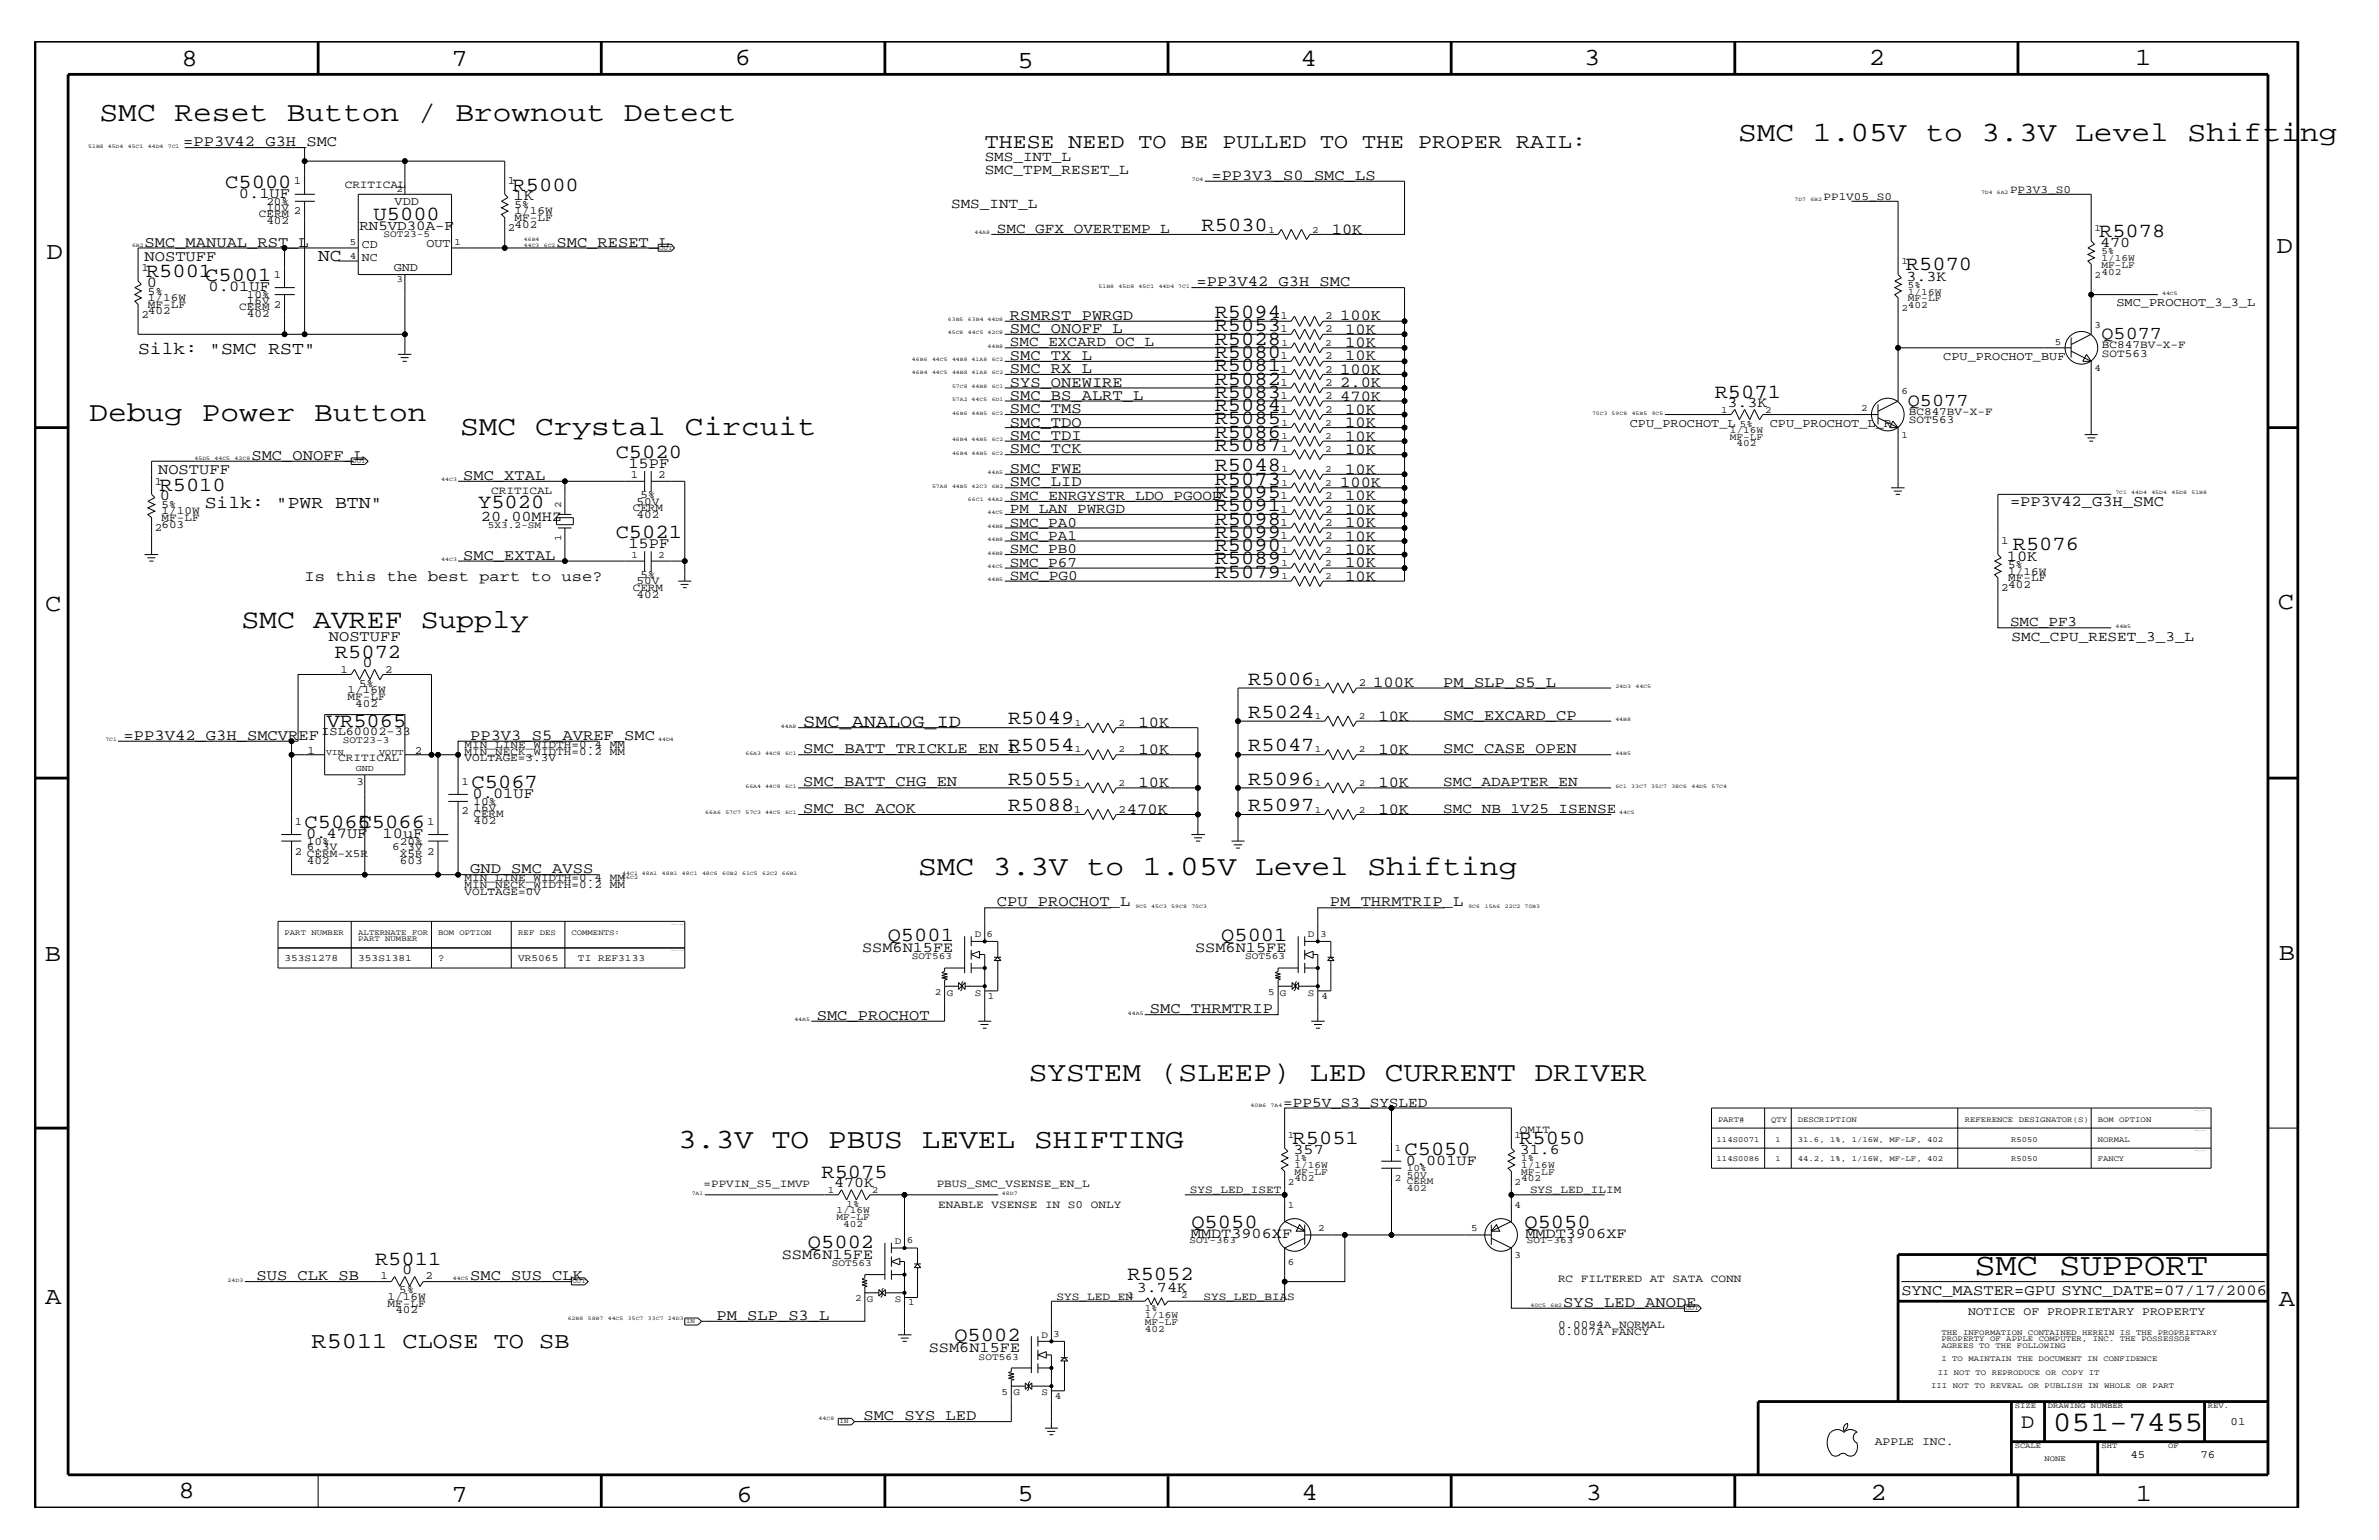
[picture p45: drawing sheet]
<svg xmlns="http://www.w3.org/2000/svg" width="432mm" height="279mm" viewBox="0 0 432 279" stroke-linecap="round" stroke-linejoin="round" font-family="sans-serif">
<defs><g id="words">
<text font-size="5.8" x="358.4" y="231.3">SMC SUPPORT</text>
<text font-size="5.2" x="372.6" y="259.7">051-7455</text>
<g font-size="5.1">
<text x="18.1" y="22">SMC Reset Button / Brownout Detect</text>
<text x="315.5" y="25.6">SMC 1.05V to 3.3V Level Shifting</text>
<text x="16.2" y="76.4">Debug Power Button</text>
<text x="83.5" y="78.9">SMC Crystal Circuit</text>
<text x="166.6" y="158.7">SMC 3.3V to 1.05V Level Shifting</text>
<text x="186.7" y="196.2">SYSTEM (SLEEP) LED CURRENT DRIVER</text>
<text x="123.1" y="208.3">3.3V TO PBUS LEVEL SHIFTING</text>
</g>
<text font-size="4.9" x="43.8" y="113.9">SMC AVREF Supply</text>
<g font-size="4.5">
<text x="133.3" y="11.9">6</text>
<text x="287.5" y="11.9">3</text>
<text x="339.2" y="11.8">2</text>
<text x="387.5" y="11.8">1</text>
<text x="32.9" y="12.1">8</text>
<text x="82" y="12.1">7</text>
<text x="184.7" y="12.4">5</text>
<text x="236" y="12.1">4</text>
<text x="8.5" y="47">D</text>
<text x="413.2" y="45.9">D</text>
<text x="8.2" y="110.8">C</text>
<text x="413.4" y="110.5">C</text>
<text x="8.1" y="174.3">B</text>
<text x="413.6" y="174.2">B</text>
<text x="8.2" y="236.6">A</text>
<text x="413.6" y="236.9">A</text>
<text x="32.4" y="271.7">8</text>
<text x="82" y="272.6">7</text>
<text x="133.7" y="272.6">6</text>
<text x="184.7" y="272.3">5</text>
<text x="236.2" y="272.1">4</text>
<text x="287.9" y="272.1">3</text>
<text x="339.5" y="272.1">2</text>
<text x="387.7" y="272.4">1</text>
</g>
<text font-size="4.1" x="56.6" y="244.6">R5011 CLOSE TO SB</text>
<text font-size="3.8" x="178.7" y="26.8">THESE NEED TO BE PULLED TO THE PROPER RAIL:</text>
<text font-size="3.7" x="366.9" y="259.1">D</text>
<g font-size="3.6">
<text x="40.9" y="34.1">C5000</text>
<text x="93" y="34.6">R5000</text>
<text x="67.8" y="39.9">U5000</text>
<text x="218.1" y="41.9">R5030</text>
<text x="381" y="43">R5078</text>
<text x="26.5" y="50.2">R5001C5001</text>
<text x="345.9" y="49.1">R5070</text>
<text x="220.5" y="57.7">R5094</text>
<text x="220.5" y="60.1">R5053</text>
<text x="220.5" y="64.9">R5080</text>
<text x="220.5" y="62.5">R5028</text>
<text x="220.5" y="67.3">R5081</text>
<text x="220.5" y="69.8">R5082</text>
<text x="220.5" y="77">R5085</text>
<text x="220.5" y="72.2">R5083</text>
<text x="220.5" y="74.6">R5084</text>
<text x="311.2" y="72.2">R5071</text>
<text x="111.8" y="83.1">C5020</text>
<text x="220.5" y="79.4">R5086</text>
<text x="220.5" y="81.8">R5087</text>
<text x="29" y="89">R5010</text>
<text x="220.5" y="85.5">R5048</text>
<text x="220.5" y="87.9">R5073</text>
<text x="86.8" y="92.1">Y5020</text>
<text x="220.5" y="92.7">R5091</text>
<text x="220.5" y="95.2">R5098</text>
<text x="220.5" y="90.3">R5095</text>
<text x="111.8" y="97.6">C5021</text>
<text x="220.5" y="97.6">R5099</text>
<text x="220.5" y="100">R5090</text>
<text x="365.3" y="99.9">R5076</text>
<text x="220.5" y="104.8">R5079</text>
<text x="220.5" y="102.4">R5089</text>
<text x="60.8" y="119.3">R5072</text>
<text x="226.6" y="124.2">R5006</text>
<text x="59.3" y="131.9">VR5065</text>
<text x="183" y="131.4">R5049</text>
<text x="226.6" y="130.2">R5024</text>
<text x="183" y="136.3">R5054</text>
<text x="226.6" y="136.3">R5047</text>
<text x="85.6" y="142.9">C5067</text>
<text x="183" y="142.4">R5055</text>
<text x="226.6" y="142.4">R5096</text>
<text x="183" y="147.2">R5088</text>
<text x="226.6" y="147.2">R5097</text>
<text x="55.3" y="150.2">C5065</text>
<text x="65.1" y="150.2">C5066</text>
<text x="161.1" y="170.8">Q5001</text>
<text x="221.7" y="170.8">Q5001</text>
<text x="234.6" y="207.5">R5051</text>
<text x="254.9" y="209.5">C5050</text>
<text x="275.8" y="207.5">R5050</text>
<text x="149.1" y="213.7">R5075</text>
<text x="146.6" y="226.4">Q5002</text>
<text x="216.2" y="222.8">Q5050</text>
<text x="276.7" y="222.8">Q5050</text>
<text x="68.1" y="229.5">R5011</text>
<text x="204.6" y="232.3">R5052</text>
<text x="173.2" y="243.4">Q5002</text>
</g>
<g font-size="3.3">
<text x="381.4" y="61.5">Q5077</text>
<text x="346.3" y="73.6">Q5077</text>
<text x="145.8" y="131.9">SMC_ANALOG_ID</text>
</g>
<g font-size="3.2">
<text x="57.7" y="47.4">NC</text>
<text x="25.1" y="64.3">Silk: &quot;SMC RST&quot;</text>
<text x="37.2" y="92.1">Silk: &quot;PWR BTN&quot;</text>
</g>
<g font-size="2.8">
<text x="33.3" y="26.5">=PP3V42_G3H_SMC</text>
<text x="43.3" y="35.8">0.1UF</text>
<text x="219.9" y="32.6">=PP3V3_S0_SMC_LS</text>
<text x="93.2" y="36.4">1K</text>
<text x="26.2" y="47.4">NOSTUFF</text>
<text x="26.2" y="44.7">SMC_MANUAL_RST_L</text>
<text x="101" y="44.7">SMC_RESET_L</text>
<text x="241.7" y="42.4">10K</text>
<text x="26.7" y="52.1">0</text>
<text x="37.8" y="52.8">0.01UF</text>
<text x="217.2" y="51.9">=PP3V42_G3H_SMC</text>
<text x="183.3" y="58">RSMRST_PWRGD</text>
<text x="243.2" y="58.1">100K</text>
<text x="183.3" y="65.3">SMC_TX_L</text>
<text x="183.3" y="60.4">SMC_ONOFF_L</text>
<text x="244.2" y="60.6">10K</text>
<text x="244.2" y="65.4">10K</text>
<text x="244.2" y="62.9">10K</text>
<text x="183.3" y="67.7">SMC_RX_L</text>
<text x="183.3" y="70.1">SYS_ONEWIRE</text>
<text x="243.2" y="67.8">100K</text>
<text x="243.2" y="70.2">2.0K</text>
<text x="183.3" y="77.4">SMC_TDO</text>
<text x="183.3" y="75">SMC_TMS</text>
<text x="183.3" y="72.5">SMC_BS_ALRT_L</text>
<text x="243.2" y="72.7">470K</text>
<text x="244.2" y="77.5">10K</text>
<text x="244.2" y="75">10K</text>
<text x="45.6" y="83.4">SMC_ONOFF_L</text>
<text x="183.3" y="82.2">SMC_TCK</text>
<text x="183.3" y="79.8">SMC_TDI</text>
<text x="244.2" y="80">10K</text>
<text x="244.2" y="82.3">10K</text>
<text x="28.7" y="86">NOSTUFF</text>
<text x="84.1" y="87.1">SMC_XTAL</text>
<text x="114" y="84.9">15PF</text>
<text x="183.3" y="85.9">SMC_FWE</text>
<text x="183.3" y="88.3">SMC_LID</text>
<text x="243.2" y="88.4">100K</text>
<text x="244.2" y="86">10K</text>
<text x="29" y="90.8">0</text>
<text x="244.2" y="93.2">10K</text>
<text x="244.2" y="95.6">10K</text>
<text x="244.2" y="90.8">10K</text>
<text x="364.8" y="91.9">=PP3V42_G3H_SMC</text>
<text x="84.1" y="101.5">SMC_EXTAL</text>
<text x="114" y="99.4">15PF</text>
<text x="244.2" y="100.5">10K</text>
<text x="244.2" y="98.1">10K</text>
<text x="364.2" y="101.7">10K</text>
<text x="55.3" y="105.4">Is this the best part to use?</text>
<text x="244.2" y="102.9">10K</text>
<text x="244.2" y="105.4">10K</text>
<text x="59.7" y="116.4">NOSTUFF</text>
<text x="65.8" y="121">0</text>
<text x="249.3" y="124.7">100K</text>
<text x="262" y="124.6">PM_SLP_S5_L</text>
<text x="206.7" y="131.9">10K</text>
<text x="250.2" y="130.8">10K</text>
<text x="262" y="130.6">SMC_EXCARD_CP</text>
<text x="22.4" y="134.2">=PP3V42_G3H_SMCVREF</text>
<text x="85.3" y="134.2">PP3V3_S5_AVREF_SMC</text>
<text x="145.8" y="136.7">SMC_BATT_TRICKLE_EN_L</text>
<text x="206.7" y="136.8">10K</text>
<text x="250.2" y="136.8">10K</text>
<text x="262" y="136.7">SMC_CASE_OPEN</text>
<text x="145.8" y="142.7">SMC_BATT_CHG_EN</text>
<text x="206.7" y="142.9">10K</text>
<text x="250.2" y="142.9">10K</text>
<text x="85.8" y="144.8">0.01UF</text>
<text x="145.8" y="147.5">SMC_BC_ACOK</text>
<text x="204.6" y="147.7">470K</text>
<text x="250.2" y="147.7">10K</text>
<text x="55.5" y="152">0.47UF</text>
<text x="69.4" y="152">10uF</text>
<text x="85.3" y="158.4">GND_SMC_AVSS</text>
<text x="180.9" y="164.5">CPU_PROCHOT_L</text>
<text x="241.4" y="164.5">PM_THRMTRIP_L</text>
<text x="148.3" y="185">SMC_PROCHOT</text>
<text x="208.7" y="183.8">SMC_THRMTRIP</text>
<text x="46.6" y="232.3">SUS_CLK_SB</text>
<text x="73" y="231.2">0</text>
<text x="85.3" y="232.3">SMC_SUS_CLK</text>
<text x="130" y="239.6">PM_SLP_S3_L</text>
<text x="283.7" y="237.1">SYS_LED_ANODE</text>
<text x="345.1" y="234.9">SYNC_MASTER=GPU SYNC_DATE=07/17/2006</text>
<text x="156.7" y="257.7">SMC_SYS_LED</text>
</g>
<g font-size="2.7">
<text x="381.2" y="44.8">470</text>
<text x="346" y="50.9">3.3K</text>
<text x="313.5" y="73.9">3.3K</text>
<text x="87.3" y="94.5">20.00MHZ</text>
<text x="156.5" y="172.7">SSM6N15FE</text>
<text x="216.9" y="172.7">SSM6N15FE</text>
<text x="234.8" y="209.4">357</text>
<text x="275.8" y="209.4">31.6</text>
<text x="151.4" y="215.4">470K</text>
<text x="255.2" y="211.4">0.001UF</text>
<text x="216.2" y="224.6">MMDT3906XF</text>
<text x="276.9" y="224.6">MMDT3906XF</text>
<text x="141.9" y="228.4">SSM6N15FE</text>
<text x="206.3" y="234.4">3.74K</text>
<text x="168.6" y="245.3">SSM6N15FE</text>
</g>
<g font-size="2.6">
<text x="178.7" y="29.2">SMS_INT_L</text>
<text x="178.7" y="31.6">SMC_TPM_RESET_L</text>
<text x="172.6" y="37.7">SMS_INT_L</text>
<text x="180.9" y="42.3">SMC_GFX_OVERTEMP_L</text>
<text x="183.3" y="62.9">SMC_EXCARD_OC_L</text>
<text x="183.3" y="95.5">SMC_PA0</text>
<text x="183.3" y="93.1">PM_LAN_PWRGD</text>
<text x="183.3" y="90.7">SMC_ENRGYSTR_LDO_PGOOD</text>
<text x="183.3" y="100.4">SMC_PB0</text>
<text x="183.3" y="97.9">SMC_PA1</text>
<text x="183.3" y="102.8">SMC_P67</text>
<text x="183.3" y="105.2">SMC_PG0</text>
<text x="364.8" y="113.7">SMC_PF3</text>
<text x="365.1" y="116.4">SMC_CPU_RESET_3_3_L</text>
<text x="262" y="142.7">SMC_ADAPTER_EN</text>
<text x="262" y="147.5">SMC_NB_1V25_ISENSE</text>
<text x="232.9" y="200.8">=PP5V_S3_SYSLED</text>
</g>
<text font-size="2.5" x="65.2" y="41.7">RN5VD30A-F</text>
<g font-size="2.2">
<text x="71.6" y="37.2">VDD</text>
<text x="65.7" y="47.4">NC</text>
<text x="65.7" y="45">CD</text>
<text x="77.4" y="44.8">OUT</text>
<text x="71.5" y="49.2">GND</text>
<text x="384.1" y="55.6">SMC_PROCHOT_3_3_L</text>
<text x="352.7" y="65.3">CPU_PROCHOT_BUF</text>
<text x="295.8" y="77.4">CPU_PROCHOT_L</text>
<text x="321.2" y="77.4">CPU_PROCHOT_L_R</text>
<text x="58.3" y="133.4">ISL60002-33</text>
</g>
<g font-size="2.1">
<text x="357.2" y="238.5">NOTICE OF PROPRIETARY PROPERTY</text>
<text x="340.3" y="262.2">APPLE INC.</text>
</g>
<g font-size="2">
<text x="53.3" y="33.5">1</text>
<text x="62.6" y="34.1">CRITICAL</text>
<text x="92.2" y="33.5">1</text>
<text x="364.8" y="35">PP3V3_S0</text>
<text x="47" y="39.4">CERM</text>
<text x="48.3" y="37.1">20%</text>
<text x="48.3" y="40.6">402</text>
<text x="48.3" y="38.2">10V</text>
<text x="53.3" y="38.9">2</text>
<text x="92.2" y="41.9">2</text>
<text x="93.4" y="40.1">MF-LF</text>
<text x="93.4" y="41.3">402</text>
<text x="93.4" y="38.9">1/16W</text>
<text x="93.4" y="37.7">5%</text>
<text x="331" y="36.3">PP1V05_S0</text>
<text x="25.7" y="49.2">1</text>
<text x="26.8" y="53.5">5%</text>
<text x="49.7" y="50.4">1</text>
<text x="25.7" y="57.7">2</text>
<text x="26.8" y="57">402</text>
<text x="26.8" y="55.8">MF-LF</text>
<text x="26.8" y="54.6">1/16W</text>
<text x="43.4" y="56.3">CERM</text>
<text x="44.8" y="57.5">402</text>
<text x="44.8" y="55.1">16V</text>
<text x="44.8" y="54">10%</text>
<text x="49.7" y="55.8">2</text>
<text x="232.4" y="57.9">1</text>
<text x="240.5" y="57.9">2</text>
<text x="232.4" y="60.3">1</text>
<text x="232.4" y="65.1">1</text>
<text x="240.5" y="60.3">2</text>
<text x="240.5" y="65.1">2</text>
<text x="381.5" y="64.7">SOT563</text>
<text x="381.5" y="63.1">BC847BV-X-F</text>
<text x="232.4" y="67.6">1</text>
<text x="232.4" y="70">1</text>
<text x="240.5" y="67.6">2</text>
<text x="240.5" y="70">2</text>
<text x="232.4" y="74.9">1</text>
<text x="232.4" y="72.4">1</text>
<text x="240.5" y="74.9">2</text>
<text x="240.5" y="72.4">2</text>
<text x="346.5" y="75.2">BC847BV-X-F</text>
<text x="346.5" y="76.7">SOT563</text>
<text x="28.1" y="87.9">1</text>
<text x="89.2" y="89.7">CRITICAL</text>
<text x="114.5" y="86.7">1</text>
<text x="119.5" y="86.7">2</text>
<text x="29.3" y="94.5">MF-LF</text>
<text x="29.3" y="93.3">1/10W</text>
<text x="29.3" y="95.8">603</text>
<text x="29.3" y="92.1">5%</text>
<text x="114.9" y="92.7">CERM</text>
<text x="115.5" y="93.9">402</text>
<text x="115.5" y="91.6">50V</text>
<text x="116.2" y="90.3">5%</text>
<text x="232.4" y="93">1</text>
<text x="232.4" y="95.4">1</text>
<text x="232.4" y="90.5">1</text>
<text x="240.5" y="93">2</text>
<text x="240.5" y="95.4">2</text>
<text x="240.5" y="90.5">2</text>
<text x="28.1" y="96.4">2</text>
<text x="232.4" y="97.8">1</text>
<text x="240.5" y="97.8">2</text>
<text x="363.2" y="98.7">1</text>
<text x="114.9" y="107.3">CERM</text>
<text x="115.5" y="106">50V</text>
<text x="116.2" y="104.8">5%</text>
<text x="363.2" y="107.3">2</text>
<text x="364.5" y="105.4">MF-LF</text>
<text x="364.5" y="103.1">5%</text>
<text x="364.5" y="104.3">1/16W</text>
<text x="364.5" y="106.6">402</text>
<text x="115.5" y="108.5">402</text>
<text x="61.8" y="122">1</text>
<text x="63.1" y="125.8">1/16W</text>
<text x="65.2" y="124.6">5%</text>
<text x="69.9" y="122">2</text>
<text x="238.5" y="124.4">1</text>
<text x="246.6" y="124.4">2</text>
<text x="63.1" y="126.9">MF-LF</text>
<text x="64.5" y="128.2">402</text>
<text x="55.8" y="136.8">1</text>
<text x="75.3" y="136.8">2</text>
<text x="84.3" y="136.9">MIN_NECK_WIDTH=0.2 MM</text>
<text x="84.3" y="135.7">MIN_LINE_WIDTH=0.4 MM</text>
<text x="61.4" y="138.1">CRITICAL</text>
<text x="64.7" y="142.4">3</text>
<text x="83.7" y="142.4">1</text>
<text x="84.3" y="138.1">VOLTAGE=3.3V</text>
<text x="53.5" y="149.6">1</text>
<text x="77.6" y="149.6">1</text>
<text x="83.7" y="147.8">2</text>
<text x="85.9" y="149.5">402</text>
<text x="85.9" y="146">10%</text>
<text x="85.9" y="147.1">16V</text>
<text x="85.9" y="148.3">CERM</text>
<text x="194.9" y="147.4">1</text>
<text x="203" y="147.4">2</text>
<text x="53.5" y="155.1">2</text>
<text x="55.7" y="155.6">CERM-X5R</text>
<text x="55.7" y="153.3">10%</text>
<text x="55.7" y="154.3">6.3V</text>
<text x="71.2" y="154.3">6.3V</text>
<text x="72.6" y="155.6">X5R 2</text>
<text x="72.6" y="153.3">20%</text>
<text x="55.7" y="156.7">402</text>
<text x="72.6" y="156.7">603</text>
<text x="84.3" y="159.9">MIN_LINE_WIDTH=0.4 MM</text>
<text x="84.3" y="161.1">MIN_NECK_WIDTH=0.2 MM</text>
<text x="84.3" y="162.3">VOLTAGE=0V</text>
<text x="275.8" y="205.6">OMIT</text>
<text x="127.7" y="215.3">=PPVIN_S5_IMVP</text>
<text x="170" y="215.3">PBUS_SMC_VSENSE_EN_L</text>
<text x="170.3" y="219.1">ENABLE VSENSE IN S0 ONLY</text>
<text x="216" y="216.5">SYS_LED_ISET</text>
<text x="277.7" y="216.5">SYS_LED_ILIM</text>
<text x="69.1" y="232.1">1</text>
<text x="77.2" y="232.1">2</text>
<text x="282.8" y="232.5">RC FILTERED AT SATA CONN</text>
<text x="70.4" y="235.9">1/16W</text>
<text x="70.4" y="237.1">MF-LF</text>
<text x="71.8" y="238.3">402</text>
<text x="72.5" y="234.6">5%</text>
<text x="191.8" y="235.9">SYS_LED_EN</text>
<text x="218.4" y="235.9">SYS_LED_BIAS</text>
<text x="282.8" y="241">0.0094A NORMAL</text>
<text x="282.8" y="242.2">0.007A FANCY</text>
<text x="404.9" y="258.5">01</text>
<text x="386.7" y="264.5">45</text>
<text x="399.4" y="264.5">76</text>
</g>
<g font-size="1.8">
<text x="72" y="34.8">2</text>
<text x="380.2" y="41.9">1</text>
<text x="63.5" y="46.9">4</text>
<text x="63.5" y="44.5">5</text>
<text x="69.6" y="43">SOT23-5</text>
<text x="82.5" y="44.5">1</text>
<text x="230.2" y="42.2">1</text>
<text x="238.2" y="42.2">2</text>
<text x="345.1" y="47.9">1</text>
<text x="381.4" y="47.4">1/16W</text>
<text x="381.4" y="46.2">5%</text>
<text x="72" y="51.2">3</text>
<text x="346.3" y="52.2">5%</text>
<text x="346.3" y="53.5">1/16W</text>
<text x="380.2" y="50.4">2</text>
<text x="381.4" y="49.8">402</text>
<text x="381.4" y="48.5">MF-LF</text>
<text x="345.1" y="56.4">2</text>
<text x="346.3" y="54.6">MF-LF</text>
<text x="346.3" y="55.8">402</text>
<text x="380.2" y="59.5">3</text>
<text x="232.6" y="62.8">1</text>
<text x="240.5" y="62.8">2</text>
<text x="373" y="62.5">5</text>
<text x="345.1" y="71.6">6</text>
<text x="380.2" y="67.3">4</text>
<text x="232.6" y="77.2">1</text>
<text x="240.5" y="77.2">2</text>
<text x="312.4" y="74.9">1</text>
<text x="315.8" y="77.4">5%</text>
<text x="320.4" y="74.9">2</text>
<text x="337.8" y="74.6">2</text>
<text x="232.6" y="79.7">1</text>
<text x="232.6" y="82.1">1</text>
<text x="240.5" y="79.7">2</text>
<text x="240.5" y="82.1">2</text>
<text x="313.9" y="79.8">MF-LF</text>
<text x="313.9" y="78.6">1/16W</text>
<text x="315.2" y="81">402</text>
<text x="345.1" y="79.4">1</text>
<text x="232.6" y="88.2">1</text>
<text x="232.6" y="85.7">1</text>
<text x="240.5" y="85.7">2</text>
<text x="240.5" y="88.2">2</text>
<text x="88.5" y="95.8">5X3.2-SM</text>
<text x="101.9" y="92.1" transform="rotate(-90 101.9 92.1)">2</text>
<text x="101.9" y="98.2" transform="rotate(-90 101.9 98.2)">1</text>
<text x="114.6" y="101.2">1</text>
<text x="119.5" y="101.2">2</text>
<text x="232.6" y="100.3">1</text>
<text x="240.5" y="100.3">2</text>
<text x="232.6" y="105.1">1</text>
<text x="232.6" y="102.6">1</text>
<text x="240.5" y="102.6">2</text>
<text x="240.5" y="105.1">2</text>
<text x="195.1" y="131.7">1</text>
<text x="203" y="131.7">2</text>
<text x="238.7" y="130.5">1</text>
<text x="246.6" y="130.5">2</text>
<text x="62.2" y="134.7">SOT23-3</text>
<text x="195.1" y="136.5">1</text>
<text x="203" y="136.5">2</text>
<text x="238.7" y="136.5">1</text>
<text x="246.6" y="136.5">2</text>
<text x="195.1" y="142.6">1</text>
<text x="203" y="142.6">2</text>
<text x="238.7" y="142.6">1</text>
<text x="246.6" y="142.6">2</text>
<text x="238.7" y="147.4">1</text>
<text x="246.6" y="147.4">2</text>
<text x="177" y="170">D</text>
<text x="179.1" y="170">6</text>
<text x="237.4" y="170">D</text>
<text x="239.6" y="170">3</text>
<text x="51.6" y="174.4">353S1278</text>
<text x="65" y="174.4">353S1381</text>
<text x="79.5" y="174.4">?</text>
<text x="94.1" y="174.4">VR5065</text>
<text x="104.9" y="174.4">TI REF3133</text>
<text x="165.5" y="174">SOT563</text>
<text x="226" y="174">SOT563</text>
<text x="169.7" y="180.5">2</text>
<text x="171.9" y="180.6">G</text>
<text x="177" y="180.6">S</text>
<text x="179.3" y="181.2">1</text>
<text x="230.2" y="180.5">5</text>
<text x="232.3" y="180.6">G</text>
<text x="237.4" y="180.6">S</text>
<text x="239.9" y="181.2">4</text>
<text x="233.8" y="206.4">1</text>
<text x="253.2" y="208.9">1</text>
<text x="274.9" y="206.4">1</text>
<text x="233.8" y="214.9">2</text>
<text x="234.9" y="214.3">402</text>
<text x="234.9" y="213.1">MF-LF</text>
<text x="234.9" y="210.7">1%</text>
<text x="234.9" y="211.9">1/16W</text>
<text x="253.2" y="214.3">2</text>
<text x="255.4" y="214.8">CERM</text>
<text x="255.4" y="213.6">50V</text>
<text x="255.4" y="212.5">10%</text>
<text x="274.9" y="214.9">2</text>
<text x="276.1" y="214.3">402</text>
<text x="276.1" y="213.1">MF-LF</text>
<text x="276.1" y="211.9">1/16W</text>
<text x="276.1" y="210.7">1%</text>
<text x="150.3" y="216.4">1</text>
<text x="151.8" y="221.3">MF-LF</text>
<text x="151.8" y="220.2">1/16W</text>
<text x="153.7" y="219">1%</text>
<text x="158.2" y="216.4">2</text>
<text x="233.8" y="219.1">1</text>
<text x="255.4" y="216">402</text>
<text x="274.9" y="219.1">4</text>
<text x="153" y="222.5">402</text>
<text x="162.4" y="225.7">D</text>
<text x="164.6" y="225.6">6</text>
<text x="215.9" y="225.6">SOT-363</text>
<text x="239.3" y="223.4">2</text>
<text x="267" y="223.4">5</text>
<text x="277.1" y="225.6">SOT-363</text>
<text x="151" y="229.7">SOT563</text>
<text x="233.8" y="229.5">6</text>
<text x="274.9" y="228.3">3</text>
<text x="155.2" y="236.1">2</text>
<text x="157.3" y="236.2">G</text>
<text x="162.4" y="236.2">S</text>
<text x="164.8" y="236.8">1</text>
<text x="204.7" y="235.5">1</text>
<text x="207.8" y="239.1">1/16W</text>
<text x="207.8" y="237.9">1%</text>
<text x="214.4" y="235.5">2</text>
<text x="189.1" y="242.7">D</text>
<text x="191.2" y="242.5">3</text>
<text x="207.8" y="241.6">402</text>
<text x="207.8" y="240.4">MF-LF</text>
<text x="177.6" y="246.7">SOT563</text>
<text x="181.8" y="253.1">5</text>
<text x="184" y="253.2">G</text>
<text x="189.1" y="253.2">S</text>
<text x="191.4" y="253.8">4</text>
</g>
<g font-size="1.6">
<text x="59.2" y="136.9">VIN</text>
<text x="68.8" y="136.9">VOUT</text>
<text x="64.6" y="139.9">GND</text>
</g>
<g font-size="1.4">
<text x="51.6" y="169.6">PART NUMBER</text>
<text x="65" y="170.8">PART NUMBER</text>
<text x="65" y="169.6">ALTERNATE FOR</text>
<text x="79.5" y="169.6">BOM OPTION</text>
<text x="94.1" y="169.6">REF DES</text>
<text x="103.7" y="169.6">COMMENTS:</text>
<text x="311.8" y="203.5">PART#</text>
<text x="321.5" y="203.5">QTY</text>
<text x="326.3" y="203.5">DESCRIPTION</text>
<text x="356.6" y="203.5">REFERENCE DESIGNATOR(S)</text>
<text x="380.7" y="203.5">BOM OPTION</text>
<text x="311.6" y="207.1">114S0071</text>
<text x="322.3" y="207.1">1</text>
<text x="326.3" y="207.1">31.6, 1%, 1/16W, MF-LF, 402</text>
<text x="365" y="207.1">R5050</text>
<text x="380.7" y="207.1">NORMAL</text>
<text x="311.6" y="210.7">114S0086</text>
<text x="322.3" y="210.7">1</text>
<text x="326.3" y="210.7">44.2, 1%, 1/16W, MF-LF, 402</text>
<text x="365" y="210.7">R5050</text>
<text x="380.7" y="210.7">FANCY</text>
<text x="352.4" y="242.2">THE INFORMATION CONTAINED HEREIN IS THE PROPRIETARY</text>
<text x="352.4" y="243.4">PROPERTY OF APPLE COMPUTER, INC. THE POSSESSOR</text>
<text x="352.4" y="244.6">AGREES TO THE FOLLOWING</text>
<text x="350.5" y="251.8">III NOT TO REVEAL OR PUBLISH IN WHOLE OR PART</text>
<text x="351.7" y="249.5">II NOT TO REPRODUCE OR COPY IT</text>
<text x="352.4" y="247">I TO MAINTAIN THE DOCUMENT IN CONFIDENCE</text>
<text x="365.7" y="255.5">SIZE</text>
<text x="371.7" y="255.5">DRAWING NUMBER</text>
<text x="400.7" y="255.5">REV.</text>
<text x="365.7" y="262.7">SCALE</text>
<text x="381.4" y="262.7">SHT</text>
<text x="393.5" y="262.7">OF</text>
<text x="371.1" y="265.1">NONE</text>
</g>
<g font-size="1.2">
<text x="119.6" y="45.3">OUT</text>
<text x="63.9" y="84">OUT</text>
<text x="103.9" y="232.9">OUT</text>
<text x="305.9" y="237.7">OUT</text>
<text x="124.5" y="240.1">IN</text>
<text x="152.4" y="258.3">IN</text>
</g>
<g font-size="1">
<text x="16" y="26.8">51B8</text>
<text x="19.6" y="26.8">45D4</text>
<text x="23.2" y="26.8">45C1</text>
<text x="26.8" y="26.8">44D4</text>
<text x="30.5" y="26.8">7C1</text>
<text x="216.3" y="32.9">7D4</text>
<text x="359.6" y="35.2">7D4</text>
<text x="362.5" y="35.2">6A2</text>
<text x="325.7" y="36.5">7D7</text>
<text x="328.6" y="36.5">6B2</text>
<text x="24" y="44.7">6B2</text>
<text x="95.1" y="44.7">44C3</text>
<text x="95.1" y="43.8">46B4</text>
<text x="98.7" y="44.7">6C2</text>
<text x="176.9" y="42.5">44A8</text>
<text x="199.4" y="52.2">51B8</text>
<text x="203" y="52.2">45D8</text>
<text x="206.7" y="52.2">45C1</text>
<text x="210.3" y="52.2">44D4</text>
<text x="213.9" y="52.2">7C1</text>
<text x="392.4" y="53.5">44C5</text>
<text x="172" y="58.3">63B5</text>
<text x="175.7" y="58.3">63B4 44D8</text>
<text x="165.5" y="65.6">46B6</text>
<text x="169.2" y="65.6">44C5</text>
<text x="172" y="60.6">45C8</text>
<text x="172.8" y="65.6">44B8 41A8</text>
<text x="175.7" y="60.6">44C5</text>
<text x="179.2" y="60.6">42C8</text>
<text x="179.2" y="63.1">44B8</text>
<text x="180" y="65.6">6C2</text>
<text x="165.5" y="67.9">46B4</text>
<text x="169.2" y="67.9">44C5</text>
<text x="172.8" y="67.9">44B8 41A8</text>
<text x="172.8" y="70.4">57C8 44B8</text>
<text x="180" y="70.4">6C1</text>
<text x="180" y="67.9">6C2</text>
<text x="172.8" y="75.2">46B6 44B5</text>
<text x="172.8" y="72.8">57A2 44C5</text>
<text x="180" y="75.2">6C2</text>
<text x="180" y="72.8">6D1</text>
<text x="289" y="75.2">70C3 59C8</text>
<text x="296.2" y="75.2">45B5</text>
<text x="299.8" y="75.2">9C5</text>
<text x="35.3" y="83.4">45D5</text>
<text x="38.9" y="83.4">44C5</text>
<text x="42.6" y="83.4">42C8</text>
<text x="172.8" y="80">46B4 44B5</text>
<text x="172.8" y="82.5">46B4 44B5</text>
<text x="180" y="82.5">6C2</text>
<text x="180" y="80">6C2</text>
<text x="80.1" y="87.3">44C3</text>
<text x="169.2" y="88.5">57A8</text>
<text x="172.8" y="88.5">44B5 42C3</text>
<text x="179.2" y="86">44A5</text>
<text x="180" y="88.5">6B2</text>
<text x="384" y="89.7">7C1</text>
<text x="386.8" y="89.7">44D4</text>
<text x="390.5" y="89.7">45D4</text>
<text x="394.1" y="89.7">45D8</text>
<text x="397.8" y="89.7">51B8</text>
<text x="175.7" y="91">66C1</text>
<text x="179.2" y="95.8">44B8</text>
<text x="179.2" y="93.3">44C5</text>
<text x="179.2" y="91">44A2</text>
<text x="80.1" y="101.8">44C3</text>
<text x="179.2" y="100.6">44B8</text>
<text x="179.2" y="98.2">44B8</text>
<text x="179.2" y="103.1">44C5</text>
<text x="179.2" y="105.4">44B5</text>
<text x="384" y="113.9">44B5</text>
<text x="293.2" y="124.8">24D3</text>
<text x="296.8" y="124.8">44C5</text>
<text x="293.2" y="130.8">44B8</text>
<text x="19.1" y="134.5">7C1</text>
<text x="119.5" y="134.5">44D4</text>
<text x="135.3" y="136.9">66A3 44C8</text>
<text x="141.7" y="132">44A8</text>
<text x="142.5" y="136.9">6C1</text>
<text x="293.2" y="136.9">44B5</text>
<text x="135.3" y="142.9">66A4 44C8</text>
<text x="142.5" y="142.9">6C1</text>
<text x="293.2" y="142.9">6C1</text>
<text x="296.1" y="142.9">33C7</text>
<text x="299.7" y="142.9">35C7</text>
<text x="303.4" y="142.9">38C6</text>
<text x="307" y="142.9">44D5</text>
<text x="310.6" y="142.9">57C4</text>
<text x="128" y="147.8">66A6</text>
<text x="131.7" y="147.8">57C7</text>
<text x="135.3" y="147.8">57C3 44C5</text>
<text x="142.5" y="147.8">6C1</text>
<text x="293.9" y="147.8">44C5</text>
<text x="112.9" y="159.5">66C2</text>
<text x="112.9" y="158.7">44C1 48A1</text>
<text x="120.1" y="158.7">48B1</text>
<text x="123.8" y="158.7">48C1</text>
<text x="127.4" y="158.7">48C6</text>
<text x="131.1" y="158.7">60B2</text>
<text x="134.7" y="158.7">61C5</text>
<text x="138.3" y="158.7">62C2 66B1</text>
<text x="206.1" y="164.7">9C5</text>
<text x="209" y="164.7">45C3</text>
<text x="212.6" y="164.7">59C8</text>
<text x="216.2" y="164.7">70C3</text>
<text x="266.5" y="164.7">9C6</text>
<text x="269.5" y="164.7">15A6</text>
<text x="273.1" y="164.7">22C2 70B3</text>
<text x="144.2" y="185.3">44A5</text>
<text x="204.7" y="184.1">44A5</text>
<text x="227" y="200.8">40B6</text>
<text x="230.6" y="200.8">7A4</text>
<text x="125.6" y="216.8">7A1</text>
<text x="181.9" y="216.8">48D7</text>
<text x="41.3" y="232.5">24D3</text>
<text x="82.2" y="232.3">44C5</text>
<text x="103" y="239.6">62B8</text>
<text x="106.7" y="239.6">58B7</text>
<text x="110.3" y="239.6">44C5</text>
<text x="114" y="239.6">35C7</text>
<text x="117.6" y="239.6">33C7</text>
<text x="121.2" y="239.6">24D3</text>
<text x="277.8" y="237.1">40C5</text>
<text x="281.4" y="237.1">6B2</text>
<text x="148.6" y="257.7">44C8</text>
</g>
</g></defs>
<g fill="none" stroke="#000" stroke-width=".18">
<path d="M33.5 26.8h21.8v8.4M53.5 35.2h3.7M53.5 36.5h3.7M55.3 29.2h36.3v6l.6 .6-1.2 .7 1.2 .6-1.2 .6 1.2 .6-1.2 .6 .6 .6v5.5h27.9M55.3 36.5v24.1M65 35.2h17v14.6h-17zM73.5 29.2v6M218.7 32.9h36.2v9.6h-17.2l-.5 1-1-1.9-.9 1.9-.9-1.9-.9 1.9-.9-1.9-.6 .9h-52.1M336 36.5h8.5v13.3l.6 .6-1.2 .6 1.2 .6-1.2 .6 1.2 .6-1.2 .7 .6 .5v18.8l-3.6 1.8M366.3 35.2h13.3v8.5l.6 .6-1.2 .7 1.2 .6-1.2 .6 1.2 .6-1.2 .6 .6 .5v5.6M49.9 53.5h3.6M49.9 52.2h3.6"/>
<path d="M51.6 45h-26.5v6l.6 .6-1.2 .6 1.2 .6-1.2 .7 1.2 .5-1.2 .6 .6 .6v5.4h26.5v-7.1M61.4 47.4h3.6M65 45h-13.4v7.2M73.5 49.8v10.8h-18.2M82 45h9.6M119.5 44.3h2.3l.6 .7-.6 .6h-2.3zM182.4 58.3h52l.6-1 .9 1.9 .9-1.9 .9 1.9 .9-1.9 .9 1.9 .6-.9h14.8M216.2 52.2h38.7v8.4M391.7 53.5h-12.1v7.1l-3.7 1.9M51.6 60.6h3.7M72.2 64.3h2.5M72.7 64.9h1.5"/>
<path d="M73.1 65.6h.7M73.5 60.6v3.7M182.4 75.2h52l.6-.9 .9 1.8 .9-1.8 .9 1.8 .9-1.8 .9 1.8 .6-.9h14.8v2.4M182.4 70.4h52l.6-.9 .9 1.8 .9-1.8 .9 1.8 .9-1.8 .9 1.8 .6-.9h14.8v2.4M182.4 63.1h52l.6-.9 .9 1.8 .9-1.8 .9 1.8 .9-1.8 .9 1.8 .6-.9h14.8v2.5M182.4 60.6h52l.6-.9 .9 1.9 .9-1.9 .9 1.9 .9-1.9 .9 1.9M182.4 67.9h52l.6-.9 .9 1.9 .9-1.9 .9 1.9 .9-1.9 .9 1.9M182.4 77.6h52l.6-.9 .9 1.8 .9-1.8 .9 1.8 .9-1.8 .9 1.8M182.4 65.6h52l.6-1 .9 1.8 .9-1.8 .9 1.8 .9-1.8 .9 1.8M182.4 72.8h52l.6-1 .9 1.9 .9-1.9 .9 1.9 .9-1.9 .9 1.9M239.5 78.6l.6-1h14.8v2.4M239.5 73.8l.6-1h14.8v2.4"/>
<path d="M239.5 66.5l.6-.9h14.8v2.3M239.5 61.7l.6-1.1h14.8v2.5M254.9 67.9h-14.8l-.6 1M254.9 67.9v2.5M302.2 75.2h12l.7-.9 .8 1.8 1-1.8 .9 1.8 .8-1.8 1 1.8 .6-.9h20.9M340.9 75.8l3.6 1.8v10.9M340.9 73.3v3.7M343.6 76.4l.9 1.2h-1.5zM344.5 63.1h31.4M375.9 63.7l3.7 1.9v13.3M375.9 61.2v3.7M378.4 78.9h2.3"/>
<path d="M378.7 64.3l.9 1.3h-1.6zM378.9 79.4h1.4M63.8 83.1h2.4l.6 .6-.6 .6h-2.4zM63.8 83.7h-36.3v6l.6 .6-1.3 .7 1.3 .6-1.3 .5 1.3 .6-1.3 .6 .7 .6v6.7M83.1 87.3h19.4M101 93.9h3.1v1.3h-3.1zM101.3 95.8h2.4M101.3 93.3h2.4M102.5 95.8v6h14.5M117 87.3h-14.5v6M117 85.5v3.6M118.2 85.5v3.6"/>
<path d="M118.2 87.3h6.1v18.1M182.4 95.8h52l.6-.9 .9 1.8 .9-1.8 .9 1.8 .9-1.8 .9 1.8 .6-.9h14.8v2.4M182.4 88.5h52l.6-.9 .9 1.8 .9-1.8 .9 1.8 .9-1.8 .9 1.8 .6-.9h14.8v2.5M182.4 80h52l.6-.9 .9 1.9 .9-1.9 .9 1.9 .9-1.9 .9 1.9 .6-1h14.8v2.5M182.4 82.5h52l.6-.9 .9 1.7 .9-1.7 .9 1.7 .9-1.7 .9 1.7M182.4 86h52l.6-.8 .9 1.8 .9-1.8 .9 1.8 .9-1.8 .9 1.8M182.4 93.3h52l.6-.9 .9 1.9 .9-1.9 .9 1.9 .9-1.9 .9 1.9M182.4 98.2h52l.6-1 .9 1.9 .9-1.9 .9 1.9 .9-1.9 .9 1.9M182.4 91h52l.6-1 .9 1.8 .9-1.8 .9 1.8 .9-1.8 .9 1.8M239.5 99.2l.6-1h14.8v2.4M239.5 94.3l.6-1h14.8v2.5M239.5 91.9l.6-.9h14.8v2.3"/>
<path d="M239.5 87.1l.6-1.1h14.8v2.5M239.5 83.4l.6-.9h14.8v3.5M343.2 88.5h2.5M343.7 89.1h1.5M344.1 89.7h.7M379.2 80h.7M383.2 89.7h-20.6v10.9l.6 .6-1.2 .6 1.2 .6-1.2 .7 1.2 .6-1.2 .6 .6 .5v9.1h20.6M26.2 100.6h2.5M26.8 101.2h1.4M27.1 101.8h.8M83.1 101.8h19.4M117 100v3.7"/>
<path d="M118.2 100v3.7M118.2 101.8h6.1M123.1 105.4h2.4M123.5 106h1.5M124 106.6h.6M182.4 100.6h52l.6-.9 .9 1.8 .9-1.8 .9 1.8 .9-1.8 .9 1.8 .6-.9h14.8v2.5M182.4 105.4h52l.6-.9 .9 1.9 .9-1.9 .9 1.9 .9-1.9 .9 1.9M182.4 103.1h52l.6-1 .9 1.8 .9-1.8 .9 1.8 .9-1.8 .9 1.8M239.5 104l.6-.9h14.8v2.3h-14.8l-.6 1.1M21.4 134.5h31.5M52.9 136.9v14.5M58.9 129.7h14.6v10.9h-14.6z"/>
<path d="M68.9 123.3l-.9-1.9-.9 1.9-.9-1.9-.9 1.9-1-1.9-.5 1h-9.7v12.1h-1.2v2.4h6M68.9 123.4l.6-1h8.8v14.5M73.5 136.9h6M83.1 136.9h-3.6v14.5M108.5 134.5h-25.4v9.6M144.9 132h52l.5-.8 1 1.8 .9-1.8 .9 1.8 .9-1.8 .9 1.8M202 133l.6-1h14.8v4.9h-14.8l-.6 1-.9-1.9-.9 1.9-.9-1.9-.9 1.9-1-1.9-.5 .9h-52M217.4 136.9v14.5M224.7 136.9v6h15.8l.5-.9 1 1.9 .8-1.9 1 1.9 .9-1.9 .9 1.9M224.7 130.8v6.1h15.8l.5-.9 1 1.9 .8-1.9 1 1.9 .9-1.9 .9 1.9 .6-1h46.2M292.4 124.8h-46.2l-.6 1-.9-1.9-.9 1.9-1-1.9-.8 1.9-1-1.9-.5 .9h-15.8v6h15.8l.5-.9 1 1.9 .8-1.9 1 1.9 .9-1.9 .9 1.9M292.4 130.8h-46.2l-.6 1.1"/>
<path d="M51.1 152.6h3.6M51.1 151.4h3.6M52.9 152.6v6.1h13.3M66.2 140.6v18.1h13.3M77.7 152.6h3.7M77.7 151.4h3.7M79.5 152.6v6.1M79.5 158.7h3.6M81.4 145.4h3.5M81.4 144.1h3.5M83.1 145.4v13.3h25.4M144.9 142.9h52l.5-.9 1 1.9 .9-1.9 .9 1.9 .9-1.9 .9 1.9"/>
<path d="M144.9 147.8h52l.5-1 1 1.9 .9-1.9 .9 1.9 .9-1.9 .9 1.9M216.2 151.4h2.5M216.7 152h1.5M217.1 152.6h.7M217.4 142.9h-14.8l-.6 1.1M217.4 147.8h-14.8l-.6 1M223.5 152.6h2.4M223.9 153.3h1.6M224.4 153.9h.6M224.7 147.8h15.8l.5-1 1 1.9 .8-1.9 1 1.9 .9-1.9 .9 1.9M224.7 142.9v9.7M292.4 142.9h-46.2l-.6 1.1"/>
<path d="M292.4 147.8h-46.2l-.6 1M50.5 167.2h73.8v8.4h-73.8zM50.5 172h73.8M63.8 167.2v8.4M78.3 167.2v8.4M92.8 167.2v8.4M102.5 167.2v8.4M171.5 178.9h2.5M174 178.3v1.2l1.2-1.2v1.2zM174.8 178.1l-.2 .2v1.2l-.3 .3M175.1 175.6h-3.6v.6l-.6 .3 1.1 .2-1.1 .3 1.1 .2-1.1 .2 1.1 .3-.5 .1v7.5h-24.3M175.1 169.9v6.7"/>
<path d="M175.2 178.9h3.5M176.3 170.8h4.8v2.9M176.3 175.6h2.4M176.3 169.9v1.7M176.3 172.3v1.8M176.3 174.7v1.9M176.3 173.2l1.5-.6v1.2zM177.8 173.2h.9v12.1M180.4 174.3l.7-.6 .6 .6zM180.4 173.7h1.3M181.1 174.3v5.5h-2.4M201.7 164.7h-23v6.1"/>
<path d="M232 178.9h2.5M234.5 178.3v1.2l1.2-1.2v1.2zM235.4 178.1l-.3 .2v1.2l-.2 .3M235.6 175.6h-3.6v.6l-.5 .3 .9 .2-.9 .3 .9 .2-.9 .2 .9 .3-.4 .1v6.3h-24.2M235.6 169.9v6.7M235.7 178.9h3.5M236.8 169.9v1.7M236.8 172.3v1.8M236.8 174.7v1.9M236.8 170.8h4.8v2.9M236.8 175.6h2.4M236.8 173.2l1.5-.6v1.2z"/>
<path d="M238.3 173.2h.9v12.1M241 174.3l.6-.6 .5 .6zM241 173.7h1.1M241.6 174.3v5.5h-2.4M262.2 164.7h-23v6.1M177.5 185.3h2.4M178 185.9h1.4M178.4 186.5h.7M238 185.3h2.5M238.5 185.9h1.4M238.8 186.5h.8M127.9 216.8h24.2l.6-1 1 1.9 .8-1.9 .9 1.9 1-1.9 .8 1.9 .7-.9h6.3v9.6"/>
<path d="M164.2 216.8h17M215.1 216.8h18.1M250.7 211.9h3.6M250.7 210.7h3.6M252.6 201h21.7v7.3l.6 .6-1.2 .6 1.2 .6-1.2 .6 1.2 .7-1.2 .5 .6 .6v9.1l-3.6 1.8M252.6 210.7v-9.7h-19.4v7.3l.6 .6-1.2 .6 1.2 .6-1.2 .6 1.2 .7-1.2 .5 .6 .6v9.1l3.6 1.8M252.6 211.9v12.2M274.3 216.8h17M310.6 201h90.7v10.9h-90.7zM310.6 208.3h90.7M310.6 204.7h90.7M320.3 201v10.9"/>
<path d="M325.1 201v10.9M355.3 201v10.9M379.6 201v10.9M411.6 204.7h5.5M44.5 232.5h26.5l.6-.9 1 1.8 .9-1.8 .8 1.8 1-1.8 .9 1.8M103.7 231.8h2.4l.7 .7-.7 .6h-2.4zM103.7 232.5h-26.9l-.6 1M124.3 239.1h2.4l.6 .6-.6 .7h-2.4zM157.1 234.5l-.1 .1h2.5M159.5 234v1.1l1.2-1.1v1.1zM160.4 233.7l-.3 .3v1.1l-.2 .3M160.6 231.3h-3.6v.5l-.5 .3 .9 .3-.9 .2 .9 .3-.9 .2 .9 .3-.4 .1v6.2h-29.7"/>
<path d="M160.6 225.5v6.7M160.7 234.6h3.5M161.8 226.4h4.7v2.9M161.8 225.5v1.9M161.8 228v1.8M161.8 230.4v1.8M161.8 231.3h2.4M161.8 228.9l1.5-.6v1.2zM163.3 228.9h.9v13.3M165.9 229.3h1.2M166.5 229.3l.6 .7h-1.2zM166.5 230v5.4h-2.3l.1-.1"/>
<path d="M233.2 232.5v3.6h-21.2l-.6 .7-.6-1.3-.7 1.3-.5-1.3-.6 1.3-.6-1.3-.6 .6h-17v7.3M235.9 222.2l.9 1.2h-1.5zM236.8 224.1h7.3v8.4h-10.9v-6.1l3.6-1.8M236.8 222.2v3.6M244.1 224.1h26.6M270.7 224.6l3.6 1.8v10.9h31.4M270.7 222.2v3.6M271.6 222.2l.6 1.2h-1.5zM305.7 236.8h2.5l.6 .5-.6 .6h-2.5zM345.1 232.5h66M152.1 257.3h2.4l.6 .6-.6 .6h-2.4zM163 242.2h2.4"/>
<path d="M163.5 242.8h1.4M163.8 243.4h.8M183.6 251.4v.1h2.5M186.1 250.9v1.2l1.2-1.2v1.2zM186.9 250.6l-.2 .3v1.2l-.3 .2M187.2 248.2h-3.6v.7l-.6 .1 1.1 .3-1.1 .2 1.1 .3-1.1 .2 1.1 .3-.5 .1v7.5h-28.5M187.2 242.4v6.7M187.3 251.5h3.5M188.4 243.4h4.8v2.9M188.4 242.4v1.9M188.4 244.9v1.8M188.4 247.3v1.8"/>
<path d="M188.4 248.2h2.4M188.4 245.8l1.5-.6v1.2zM189.7 259.1h2.3M189.9 245.8h.9v13.3M190.1 259.7h1.4M192.5 246.9l.7-.6 .6 .6zM192.5 246.3h1.3M193.2 246.9v5.4h-2.4h.1M332.2 259.8a3.2 3.2 0 0 0 .5 4.3l.5 .1 .7-.2M332.3 259.9a1.69 1.69 0 0 1 2.4 0M334.7 259.9a1.69 1.69 0 0 1 2.4 0M335.3 258.2a1.02 1.02 0 0 0-.6 1.4"/>
<path d="M335.3 258.2l.1 .3a1.17 1.17 0 0 1-.7 1.1M337.1 259.8a1.04 1.04 0 0 0-.7 1 1.04 1.04 0 0 0 .7 1M57.7 267.6v6M190.5 260.3h.7M333.8 264l.7-.3 .7 .3M335.2 264l.7 .2 .7-.2M337 261.8l.1 .7a2.16 2.16 0 0 1-.6 1.5"/>
<circle cx="55.3" cy="29.2" r=".42"/>
<circle cx="73.5" cy="29.2" r=".42"/>
<circle cx="51.6" cy="45" r=".42"/>
<circle cx="91.6" cy="45" r=".42"/>
<circle cx="254.9" cy="58.3" r=".42"/>
<circle cx="379.6" cy="53.5" r=".42"/>
<circle cx="51.6" cy="60.6" r=".42"/>
<circle cx="55.3" cy="60.6" r=".42"/>
<circle cx="73.5" cy="60.6" r=".42"/>
<circle cx="254.9" cy="77.6" r=".42"/>
<circle cx="254.9" cy="63.1" r=".42"/>
<circle cx="254.9" cy="60.6" r=".42"/>
<circle cx="254.9" cy="70.4" r=".42"/>
<circle cx="254.9" cy="72.8" r=".42"/>
<circle cx="254.9" cy="65.6" r=".42"/>
<circle cx="254.9" cy="75.2" r=".42"/>
<circle cx="254.9" cy="67.9" r=".42"/>
<circle cx="342.6" cy="75.2" r="2.96"/>
<circle cx="344.5" cy="63.1" r=".42"/>
<circle cx="377.8" cy="63.1" r="2.96"/>
<circle cx="102.5" cy="87.3" r=".42"/>
<circle cx="254.9" cy="95.8" r=".42"/>
<circle cx="254.9" cy="80" r=".42"/>
<circle cx="254.9" cy="86" r=".42"/>
<circle cx="254.9" cy="88.5" r=".42"/>
<circle cx="254.9" cy="93.3" r=".42"/>
<circle cx="254.9" cy="98.2" r=".42"/>
<circle cx="254.9" cy="91" r=".42"/>
<circle cx="254.9" cy="82.5" r=".42"/>
<circle cx="102.5" cy="101.8" r=".42"/>
<circle cx="124.3" cy="101.8" r=".42"/>
<circle cx="254.9" cy="103.1" r=".42"/>
<circle cx="254.9" cy="100.6" r=".42"/>
<circle cx="52.9" cy="136.9" r=".42"/>
<circle cx="52.9" cy="134.5" r=".42"/>
<circle cx="78.3" cy="136.9" r=".42"/>
<circle cx="79.5" cy="136.9" r=".42"/>
<circle cx="83.1" cy="136.9" r=".42"/>
<circle cx="217.4" cy="136.9" r=".42"/>
<circle cx="224.7" cy="130.8" r=".42"/>
<circle cx="224.7" cy="136.9" r=".42"/>
<circle cx="66.2" cy="158.7" r=".42"/>
<circle cx="79.5" cy="158.7" r=".42"/>
<circle cx="83.1" cy="158.7" r=".42"/>
<circle cx="217.4" cy="147.8" r=".42"/>
<circle cx="217.4" cy="142.9" r=".42"/>
<circle cx="224.7" cy="147.8" r=".42"/>
<circle cx="224.7" cy="142.9" r=".42"/>
<circle cx="178.7" cy="170.8" r=".25"/>
<circle cx="178.7" cy="175.6" r=".25"/>
<circle cx="178.7" cy="178.9" r=".25"/>
<circle cx="239.2" cy="170.8" r=".25"/>
<circle cx="239.2" cy="175.6" r=".25"/>
<circle cx="239.2" cy="178.9" r=".25"/>
<circle cx="164.2" cy="216.8" r=".42"/>
<circle cx="233.2" cy="216.8" r=".42"/>
<circle cx="252.6" cy="201" r=".42"/>
<circle cx="274.3" cy="216.8" r=".42"/>
<circle cx="164.2" cy="234.6" r=".25"/>
<circle cx="164.2" cy="226.4" r=".25"/>
<circle cx="164.2" cy="231.3" r=".25"/>
<circle cx="233.2" cy="232.5" r=".42"/>
<circle cx="234.9" cy="224.1" r="2.96"/>
<circle cx="244.1" cy="224.1" r=".42"/>
<circle cx="252.6" cy="224.1" r=".42"/>
<circle cx="272.5" cy="224.1" r="2.96"/>
<circle cx="190.8" cy="243.4" r=".25"/>
<circle cx="190.8" cy="248.2" r=".25"/>
<circle cx="190.8" cy="251.5" r=".25"/>
</g>
<g fill="#000">
<circle cx="55.3" cy="29.2" r=".42"/>
<circle cx="73.5" cy="29.2" r=".42"/>
<circle cx="51.6" cy="45" r=".42"/>
<circle cx="91.6" cy="45" r=".42"/>
<circle cx="254.9" cy="58.3" r=".42"/>
<circle cx="379.6" cy="53.5" r=".42"/>
<circle cx="51.6" cy="60.6" r=".42"/>
<circle cx="55.3" cy="60.6" r=".42"/>
<circle cx="73.5" cy="60.6" r=".42"/>
<circle cx="254.9" cy="77.6" r=".42"/>
<circle cx="254.9" cy="63.1" r=".42"/>
<circle cx="254.9" cy="60.6" r=".42"/>
<circle cx="254.9" cy="70.4" r=".42"/>
<circle cx="254.9" cy="72.8" r=".42"/>
<circle cx="254.9" cy="65.6" r=".42"/>
<circle cx="254.9" cy="75.2" r=".42"/>
<circle cx="254.9" cy="67.9" r=".42"/>
<circle cx="344.5" cy="63.1" r=".42"/>
<circle cx="102.5" cy="87.3" r=".42"/>
<circle cx="254.9" cy="95.8" r=".42"/>
<circle cx="254.9" cy="80" r=".42"/>
<circle cx="254.9" cy="86" r=".42"/>
<circle cx="254.9" cy="88.5" r=".42"/>
<circle cx="254.9" cy="93.3" r=".42"/>
<circle cx="254.9" cy="98.2" r=".42"/>
<circle cx="254.9" cy="91" r=".42"/>
<circle cx="254.9" cy="82.5" r=".42"/>
<circle cx="102.5" cy="101.8" r=".42"/>
<circle cx="124.3" cy="101.8" r=".42"/>
<circle cx="254.9" cy="103.1" r=".42"/>
<circle cx="254.9" cy="100.6" r=".42"/>
<circle cx="52.9" cy="136.9" r=".42"/>
<circle cx="52.9" cy="134.5" r=".42"/>
<circle cx="78.3" cy="136.9" r=".42"/>
<circle cx="79.5" cy="136.9" r=".42"/>
<circle cx="83.1" cy="136.9" r=".42"/>
<circle cx="217.4" cy="136.9" r=".42"/>
<circle cx="224.7" cy="130.8" r=".42"/>
<circle cx="224.7" cy="136.9" r=".42"/>
<circle cx="66.2" cy="158.7" r=".42"/>
<circle cx="79.5" cy="158.7" r=".42"/>
<circle cx="83.1" cy="158.7" r=".42"/>
<circle cx="217.4" cy="147.8" r=".42"/>
<circle cx="217.4" cy="142.9" r=".42"/>
<circle cx="224.7" cy="147.8" r=".42"/>
<circle cx="224.7" cy="142.9" r=".42"/>
<circle cx="178.7" cy="170.8" r=".25"/>
<circle cx="178.7" cy="175.6" r=".25"/>
<circle cx="178.7" cy="178.9" r=".25"/>
<circle cx="239.2" cy="170.8" r=".25"/>
<circle cx="239.2" cy="175.6" r=".25"/>
<circle cx="239.2" cy="178.9" r=".25"/>
<circle cx="164.2" cy="216.8" r=".42"/>
<circle cx="233.2" cy="216.8" r=".42"/>
<circle cx="252.6" cy="201" r=".42"/>
<circle cx="274.3" cy="216.8" r=".42"/>
<circle cx="164.2" cy="234.6" r=".25"/>
<circle cx="164.2" cy="226.4" r=".25"/>
<circle cx="164.2" cy="231.3" r=".25"/>
<circle cx="233.2" cy="232.5" r=".42"/>
<circle cx="244.1" cy="224.1" r=".42"/>
<circle cx="252.6" cy="224.1" r=".42"/>
<circle cx="190.8" cy="243.4" r=".25"/>
<circle cx="190.8" cy="248.2" r=".25"/>
<circle cx="190.8" cy="251.5" r=".25"/>
</g>
<g fill="none" stroke="#000" stroke-width=".51">
<path d="M6.4 7.5h410.7v266.1h-410.7zM12.4 13.5h399.2v254.1h-399.2zM57.7 7.5v6M109.1 7.5v6M160.6 7.5v6M212 7.5v6M263.4 7.5v6M314.9 7.5v6M366.3 7.5v6M6.4 77.6h6M411.6 77.6h5.5M6.4 141.2h6"/>
<path d="M411.6 141.2h5.5M6.4 204.7h6M344.5 236.1h67.1M411.6 227.6h-67.1v26.7M365.1 254.3v13.3M371.1 254.3v7.3M400.1 254.3v7.3M411.6 254.3h-92.5v13.3M109.1 267.6v6M160.6 267.6v6M212 267.8v5.8M263.4 267.6v6"/>
<path d="M314.9 267.6v6M365.1 261.6h46.5M366.3 267.6v6M380.7 261.6v6"/>
</g>
<use href="#words"/>
</svg>
